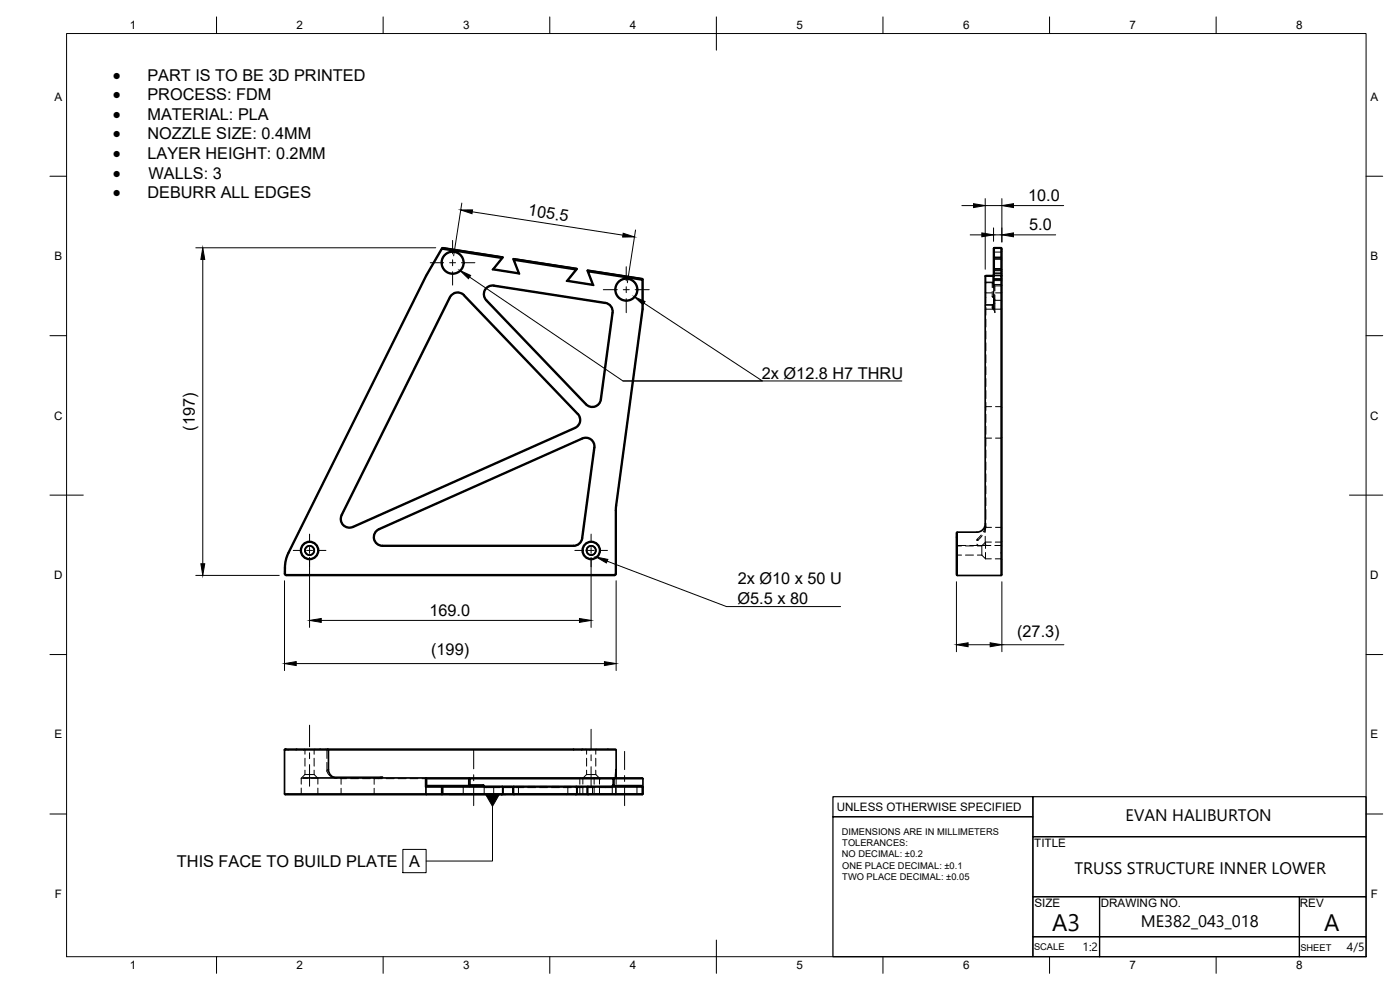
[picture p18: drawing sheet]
<svg xmlns="http://www.w3.org/2000/svg" width="420mm" height="297mm" viewBox="0 0 420 297" stroke-linecap="round" stroke-linejoin="round" font-family="sans-serif">
<defs><g id="words">
<g font-size="7.1">
<text x="315.7" y="279.3">A3</text>
<text x="397.4" y="279.2">A</text>
</g>
<g font-size="5.2">
<text x="33.8" y="24.2">·</text>
<text x="33.8" y="30.1">·</text>
<text x="33.8" y="35.9">·</text>
<text x="33.8" y="41.8">·</text>
<text x="33.8" y="47.7">·</text>
<text x="33.8" y="53.6">·</text>
<text x="33.8" y="59.5">·</text>
</g>
<g font-size="5">
<text x="337.8" y="246.4">EVAN HALIBURTON</text>
<text x="322.5" y="262.2">TRUSS STRUCTURE INNER LOWER</text>
<text x="342.4" y="278.3">ME382_043_018</text>
</g>
<g font-size="4.9">
<text x="44.2" y="24.2">PART IS TO BE 3D PRINTED</text>
<text x="44.2" y="30.1">PROCESS: FDM</text>
<text x="44.3" y="35.9">MATERIAL: PLA</text>
<text x="44.3" y="41.8">NOZZLE SIZE: 0.4MM</text>
<text x="44.3" y="47.7">LAYER HEIGHT: 0.2MM</text>
<text x="44.6" y="53.6">WALLS: 3</text>
<text x="44.2" y="59.5">DEBURR ALL EDGES</text>
<text x="158.3" y="64.7" transform="rotate(9 158.3 64.7)">105.5</text>
<text x="308.5" y="60.2">10.0</text>
<text x="308.9" y="69">5.0</text>
<text x="228.7" y="113.6">2x Ø12.8 H7 THRU</text>
<text x="58.4" y="129.3" transform="rotate(-90 58.4 129.3)">(197)</text>
<text x="221.4" y="175.4">2x Ø10 x 50 U</text>
<text x="128.9" y="184.7">169.0</text>
<text x="221.3" y="181.3">Ø5.5 x 80</text>
<text x="305.3" y="191">(27.3)</text>
<text x="129.4" y="196.7">(199)</text>
<text x="53.1" y="260.1">THIS FACE TO BUILD PLATE</text>
<text x="122.8" y="260.1">A</text>
</g>
<g font-size="3.6">
<text x="324.9" y="285.4">1:2</text>
<text x="404.2" y="285.4">4/5</text>
</g>
<g font-size="3.5">
<text x="39" y="8.8">1</text>
<text x="89" y="8.8">2</text>
<text x="139" y="8.8">3</text>
<text x="189" y="8.8">4</text>
<text x="239" y="8.8">5</text>
<text x="289" y="8.8">6</text>
<text x="339" y="8.8">7</text>
<text x="389" y="8.8">8</text>
<text x="16.3" y="30.2">A</text>
<text x="411.3" y="30.2">A</text>
<text x="16.3" y="78">B</text>
<text x="411.3" y="78">B</text>
<text x="16.2" y="125.9">C</text>
<text x="411.2" y="125.9">C</text>
<text x="16.2" y="173.7">D</text>
<text x="411.2" y="173.7">D</text>
<text x="16.3" y="221.6">E</text>
<text x="411.3" y="221.6">E</text>
<text x="251.1" y="243.3">UNLESS OTHERWISE SPECIFIED</text>
<text x="310.4" y="254">TITLE</text>
<text x="16.4" y="269.4">F</text>
<text x="411.4" y="269.4">F</text>
<text x="310.4" y="272.1">SIZE</text>
<text x="330.4" y="272">DRAWING NO.</text>
<text x="390.1" y="272.1">REV</text>
<text x="39" y="290.8">1</text>
<text x="89" y="290.8">2</text>
<text x="139" y="290.8">3</text>
<text x="189" y="290.8">4</text>
<text x="239" y="290.8">5</text>
<text x="289" y="290.8">6</text>
<text x="339" y="290.8">7</text>
<text x="389" y="290.8">8</text>
</g>
<g font-size="2.8">
<text x="252.6" y="250.5">DIMENSIONS ARE IN MILLIMETERS</text>
<text x="252.6" y="257.3">NO DECIMAL: ±0.2</text>
<text x="252.8" y="253.9">TOLERANCES:</text>
<text x="252.7" y="260.6">ONE PLACE DECIMAL: ±0.1</text>
<text x="252.8" y="264">TWO PLACE DECIMAL: ±0.05</text>
<text x="310.3" y="285.2">SCALE</text>
<text x="390.2" y="285.3">SHEET</text>
</g>
</g></defs>
<!-- layer: Visible -->
<g fill="none" stroke="#000" stroke-width=".51">
<path d="M132.7 74.4v.3M132.8 74.4l18.1 2.7v.2l-2.7 3.4-.4 .2M150.6 77.5l-17.9-2.8-4.7 8-41.4 83.3-.8 2.3-.2 1.9M150.6 77.5l-2.8 3.4 8.1 1.3-1.6-4.2 18.5 2.9-2.8 3.4 8.1 1.3-1.5-4.1 16.1 2.5v8.7l-7.9 59.1M150.6 77.5l.3-.3-18.1-2.8-5 8.2 .2 .1M154.1 77.7l1.5 4.2 .3 .3M154.1 77.6l19 3 .1 .2-2.8 3.4-.4 .1M154.1 77.6v.1M154.3 78l-.2-.3 19 2.9-.3 .3M298.2 74.5v8l-.2 .2M298.4 74.3l-.2 .2h.2v8.1M300.5 74.5l-2.1-.2 2.1 .1v8.2l.2 .1"/>
<path d="M300.5 74.4l.2 98.1-.2 .2v-90.1h-2.1v.2M127.8 82.6l-41.3 83.3M134.9 89.2l-32.5 65.3M139.1 88.7l34.2 35.6a2.51 2.51 0 0 1-.8 4l-66.6 29.7a2.51 2.51 0 0 1-2.8-.5 2.51 2.51 0 0 1-.5-2.9l32.5-65.3M139.2 88.6a2.51 2.51 0 0 0-4.1 .6M139.3 88.5l34.2 35.6M139.3 88.5a2.7 2.7 0 0 0-4.4 .7M145.9 90.2l29.9 31.2a2.7 2.7 0 0 0 2.8 .7 2.7 2.7 0 0 0 1.8-2.2l3.5-26.1M145.9 90.1a2.7 2.7 0 0 1-.5-3.1 2.7 2.7 0 0 1 2.8-1.4l33.5 5.2a2.68 2.68 0 0 1 2.2 3M148.2 80.7l7.4 1.2M148.2 85.8l33.4 5.2M148.2 85.8a2.51 2.51 0 0 0-2.6 1.3 2.51 2.51 0 0 0 .4 2.9l29.9 31.2a2.51 2.51 0 0 0 2.6 .7 2.51 2.51 0 0 0 1.7-2.1l3.5-26a2.47 2.47 0 0 0-2.1-2.8"/>
<path d="M170.4 84.2l7.4 1.2 .3 .2M176.3 81.2l1.5 4.2M176.3 81.1l16.5 2.6M176.6 81.5l-.3-.4 16.6 2.6M192.7 84l.2-.3 .1 9.1-.3-.1M193 92.8l-8.1 60.3M295.7 82.9v74.3a2.51 2.51 0 0 1-2.5 2.5h-5.9M295.7 82.8v.1M295.7 82.8h2.7h-2.5M295.7 82.8h.2M172.6 128.5l-66.6 29.7M173.5 124.1a2.7 2.7 0 0 1-.9 4.4"/>
<path d="M174.7 131.5a2.7 2.7 0 0 1 3.8 2.8l-3.7 27.2-.7 1.5a2.7 2.7 0 0 1-2 .9h-57.3a2.7 2.7 0 0 1-2.6-2.2 2.7 2.7 0 0 1 1.5-3l61-27.2M174.8 131.7l-61 27.2M174.8 131.6a2.49 2.49 0 0 1 3.5 2.7l-3.7 27.2a2.51 2.51 0 0 1-2.5 2.2h-57.3a2.51 2.51 0 0 1-2.5-2 2.51 2.51 0 0 1 1.5-2.8M102.5 154.5a2.7 2.7 0 0 0 .4 3.1 2.7 2.7 0 0 0 3.1 .6M184.7 153.1v19.1M184.8 151.7l-.1 1.4M184.9 153.1v19.1M287 159.9l.3-.2v13l-.3-.2zM85.4 170.2v2M85.4 172.1l.5 .6 98.5-.1 .5-.5M85.6 172.1l.3 .4h98.5l.3-.4M85.6 170.2v2"/>
<path d="M86.5 165.9l-.9 2.4-.2 1.9M287.3 172.7h13.2M85.4 225v13.2l.2 .2h65M85.4 225h.1M85.4 225h13.2M85.6 224.8h.1M85.6 224.8l-.2 .2M85.6 224.8h12.8M91 233.4h37M98.4 224.8h86.3l.2 .2h-86.3M98.4 224.8l.2 .2M98.6 225v5.9a2.51 2.51 0 0 0 2.5 2.5"/>
<path d="M100.1 233.2h14.7l-1 .2M127.7 236.1l.1 2.1h-42.4M127.8 233.5l.2 .1v2.3l-.3 .2zM127.8 236.1h4.8l.2-.2 .1 .2h18v2.1M127.9 233.4l-.1 .1M128 233.4h64.7l.3 .2M128 238.4l-.2-.2 23.1 .1-.3 .1M128 233.6h12.7v2.1h.2M132.6 238.2v-2.1h.3l-.1 2.2M132.7 238.3v.1M132.9 238.2h21.1M140.7 235.7h-12.5l-.2 .2"/>
<path d="M140.8 233.4l.2 .2h-.3zM141 235.5h4l.2 .4h-3.8zM141 235.5v-1.9h43v1.9M141.4 235.9l-.5-.2 .1 .2M145.1 235.5l.1 .4M145.1 235.6l.3 .3M150.9 238.2v-2.1l-.2-.2 .2 .2h3.1l.2-.2-.1 .2h19v2.1M154 238.2l.1-2.1v2.2M154 238.2l.1 .1M154.1 238.2h19.1M154.3 238.4l-.2-.1h19l-.3 .1M172.9 235.9l.3 .2z"/>
<path d="M173.2 236.1h3v2.1M173.2 238.2h3M173.2 236.1v2.1M176.2 238.2l.1 .1M176.4 238.2h16.4M183.8 235.9h-.1M183.9 235.5l-.1 .4zM184.1 235.6l-.2 .3M184.2 233.4l.1 .2h-.3zM184.3 235.7h8.3l.2 .4h-16.4l.1-.2-.3 .2 .1 2.2M184.9 225v6.2M184.9 231.2v2.2"/>
<path d="M184.9 231.2v-.3l-.2 2.5M184.9 230.9h.1M192.8 238.3v-2.2h.2v2.1l-.3 .2h-42.1M192.9 238.3h-16.6l.3 .1M193 233.6h-8.7v2.1l-.4 .2M193 233.6v2.5l-.3-.2h-64.6l.1-.2"/>
<circle cx="135.8" cy="78.8" r="3.4"/>
<circle cx="135.8" cy="78.8" r="3.2"/>
<circle cx="188" cy="86.9" r="3.4"/>
<circle cx="188" cy="86.9" r="3.2"/>
<circle cx="92.9" cy="165.2" r="2.7"/>
<circle cx="92.9" cy="165.2" r="1.41"/>
<circle cx="92.9" cy="165.2" r="2.51"/>
<circle cx="177.4" cy="165.2" r="2.7"/>
<circle cx="177.4" cy="165.2" r="1.37"/>
<circle cx="177.4" cy="165.2" r="1.41"/>
<circle cx="177.4" cy="165.2" r="2.51"/>
</g>
<!-- layer: Hidden -->
<g fill="none" stroke="#000" stroke-width=".3">
<path d="M298.2 75.4l.2 .2h2.1l.2-.2M300.5 74.5l.2 3M300.5 77.7l-2.1-.1-.2 .2 2.3-.1M300.5 77.2l-2.1-.1-.2 .2 2.3-.1M300.7 78l-.2-.3 .2 3.2M295.7 87.7l.2 .2M295.9 87.9v3.1M295.9 84.7l-.2 .2zM295.9 82.7v2h2M295.9 92.2v2.4M295.9 95.7v2.4M295.9 99.3v2.4"/>
<path d="M295.9 87.9h1.7M297.8 89l.3-.1 .1 .1zM297.8 86.3v-1.5l.3 .2v1.4M297.8 92.4h.3l.1 .2zM297.8 92.4v-.8l.3 .1v.7M297.8 84.8h-1.9v3.1M297.8 91.6h-2.1l.2-.2h2.1l.1 .3M297.8 87.5v1.5M297.9 89.1l.7 .9M298 92.7l.4 .1h-2.5l-.2 .1M298 82.7h.1M298.1 85l-.2-.3 .3-.2v1.6"/>
<path d="M298.1 87.6v1.3M298.1 92.4h.1M298.2 84.3l.2-.1v1.2h2.1l.2 .2-.2 .2-2.3-.2M298.2 82.7h-.2v2M298.2 88.8v3.7l-.2 .2v-1.3M298.2 82.2l.2-.2h2.1l.2 .2M298.2 88.8l-.1 .1M298.2 82.5v2M298.2 87.3v1.5M298.2 82.2l.2-.3h2.1l.2 .3M298.2 91.2l-.3 .3M298.2 83.5l.2 .2h2.1l.2-.2"/>
<path d="M298.2 85.6v7M298.2 85.6l.2-.2v1.7M298.4 88.3v1.8M298.4 90.1v2.7l2.3-.1M298.4 82.6v1.6l2.3 .1M298.4 90.1h2.1l.2 .2M298.4 80.7h2.1M298.4 80.7l-.2 .2M298.4 90.1l-.2 .2M298.6 90v3.8l-.7-1.2M298.6 85.8v1.5M298.6 88.5v1.5"/>
<path d="M300.5 80.7l.2 .2M300.5 83.7l-2.1-.1-.2 .2 2.3-.1 .2 .3M300.5 81.1h-2.1l-.2 .2 2.3-.1M300.5 80.6h-2.1l-.2 .1 .2 .1M300.5 80.7v.1M300.7 81.5l-.2-.4v2.6M300.7 87.7l-.2 .2h-1.7M295.9 102.9v2.4M295.9 106.5v2.3M295.9 110v2.4M295.9 113.6v2.4M295.9 117.2v2.4"/>
<path d="M295.7 131.3l.2 .2M295.9 120.7v2.4M295.9 124.3v2.4M295.9 127.9v2.4M295.9 131.5v2.3M295.9 135v2.4M295.9 138.6v2.4M295.9 131.5h1.7M297.6 122h-1.7l-.2 .2M298.8 122h1.7l.2 .2M300.7 131.3l-.2 .2h-1.7M295.7 157.2v2.5"/>
<path d="M295.7 157.7l-.6 1.9M295.9 157.8l-.5 1.9M295.9 152.9v2.9M295.9 157v1.2M295.9 142.2v2.4M295.9 145.8v2.3M295.9 149.3v2.4M295.9 158.2h1.7M295.9 158.2l-.2 .2M298.8 158.2h1.7l.2 .2M287 163.6l.3 .2h1.3M288.6 166.5h-1.3l-.3 .2"/>
<path d="M289.8 166.5h2.3M289.8 163.8h2.3M289.8 163.7h-2.5l-.3 .2M291 163.7h2.6M293.2 163.3l.4 .4M293.2 161.8v.4l.3-.1M293.3 166.5h1.4M293.3 163.8h1.4M293.6 163.7h1.9M294.5 160.5l-1.3 1.3 .3 .3M294.7 163.8v2.8M294.7 166.6l1.1 1.1"/>
<path d="M294.8 160.7l-1.3 1.4M295.5 163.7h1.9M295.7 163.5l-.2 .2M295.7 160.9v2.6M295.8 162.7v1.9M295.8 165.8v1.9M295.8 162.7l-1.1 1.1M295.8 167.7h1.7M295.8 162.7h1.7M295.9 163.3l-.2 .2M298.6 163.7h1.9l.2 .2M298.7 167.7h1.8l.2 .2"/>
<path d="M300.7 162.5l-.2 .2h-1.8M90.4 233.5h1.9M90.4 233.5v1.8M90.4 236.5v1.7l-.2 .2M91.3 224.8l.2 .2v1.3M91.5 232.4h2.8M91.5 232.4l-1.1 1.1M91.5 227.5v2.4M91.5 231.1v1.3M93.5 233.5h1.9M94.3 227.5v2.4M94.3 231.1v1.3"/>
<path d="M94.3 232.4l1.1 1.1M94.5 224.8l-.2 .2v1.3M95.4 233.5v1.8M95.4 236.5v1.7l.2 .2M97.8 224.8l.3 .2v2.6M98.1 231.3l.7 1.2 1 .7M98.1 228.8v2.5M98.3 230.9l-.2 .4M99.8 233.2l1.1 .2M99.8 233.2h.3M102.2 233.4l.2 .2M102.4 233.6h1.6"/>
<path d="M102.4 236.5v1.7l-.2 .2M102.4 233.6v1.7M105.2 233.6h2.4M108.8 233.6h2.3M112.1 233.4l.2 .2M112.3 233.6v1.7M112.3 236.5v1.7l-.2 .2M112.4 233.6h2.3M113.4 233.4v.2l.4-.2M115.9 233.6h2.4M119.5 233.6h2.4M123.1 233.6h2.3"/>
<path d="M126.6 233.6h1.4M132.4 235.9l.2 .2v2.1l-.2 .2M132.6 238.2h.3M139.2 235.9l-.2 .2v2.1l.2 .2M145.1 235.9l.1 .1M145.2 236h4.9M145.2 236l.1 2.2-.2 .2M145.2 235.9h.1M145.3 236.3h4.7M145.4 235.9l.6 .4M147.8 235.9l.4 .2v2.1l-.4 .2M150.9 238.2h.1"/>
<path d="M151.2 236.3h2.4M151.2 236h2.4M154 238.2h.1M154.8 236.3h2.4M154.8 236h2.4M155.9 235.9l-.3 .2v2.1l.3 .2M158.4 236.3h2.3M158.4 236h2.4M161.9 236.3h2.4M162 236h2.3M165.5 236.3h2.4M165.5 236h2.4"/>
<path d="M169.1 236.3h2.4M169.1 236h2.4M170 235.9l.4 .2v2.1l-.4 .2M172.7 236.3h2.3M172.7 236h2.3M173.1 238.2h.1M174 236.5v1.7l.2 .2M174.2 233.4l-.2 .2v1.7M174.9 233.5h1.9M174.9 233.5v1.8M174.9 236.5v1.7l-.2 .2M175.8 224.8l.2 .2v1.3"/>
<path d="M176 232.4h2.8M176 232.4l-1.1 1.1M176 227.5v2.4M176 231.1v1.3M176.2 238.2h.2M176.2 236.3h2.4M176.3 236h2.3M178 233.5h1.9M178.1 235.9l-.3 .2v2.1l.3 .2M178.3 236.5v1.7l.2 .2M178.5 233.4l-.2 .1v1.8M178.8 227.5v2.4"/>
<path d="M178.8 231.1v1.3M178.8 232.4l1.1 1.1M179 224.8l-.2 .2v1.3M179.8 236.3h3.9M179.8 236h3.9M179.9 233.5v1.8M179.9 236.5v1.7l.2 .2M183.7 236.3v1.9l.3 .2M183.8 236.3h-.1M183.9 235.6l-.2 .7M183.9 235.5l-.1 .4M184.6 235.9l.2 .2v2.1l-.2 .2"/>
<path d="M184.7 233.4l.2 .2M184.9 233.4v.2M184.9 233.6v1.7M184.9 236.5v1.7l-.2 .2M191.3 235.9l-.1 .2v2.1l.1 .2M192.8 238.2h.2"/>
</g>
<!-- layer: Visible -->
<g fill="#000">
<circle cx="85.4" cy="225" r=".25"/>
<circle cx="85.6" cy="224.8" r=".25"/>
</g>
<!-- layer: BORDER -->
<g fill="none" stroke="#000" stroke-width=".3">
<path d="M20 10.1h390v276.9h-390zM65 5.1v5M115 5.1v5M165 5.1v5M215 5.1v10M265 5.1v5M315 5.1v5M365 5.1v5M15 52.9h5M410 52.9h5M15 100.7h5M410 100.7h5"/>
<path d="M15 148.6h10M405 148.6h10M15 196.4h5M410 196.4h5M15 244.2h5M410 244.2h5M65 287v5M115 287v5M165 287v5M215 282.1v9.9M265 287v5M315 287v5"/>
<path d="M365 287v5"/>
</g>
<!-- layer: TITLEBLOCK -->
<path d="M250 239h60v6.1h-60zM310 239h100v12h-100zM250 245.1h60v41.9h-60zM310 251h100v18.1h-100zM310 269.1h20v12h-20zM330 269.1h60v12h-60zM390 269.1h20v12h-20zM310 281.1h20v5.9h-20zM330 281.1h60v5.9h-60zM390 281.1h20v5.9h-20z" fill="none" stroke="#000" stroke-width=".36"/>
<!-- layer: Smart Centers -->
<g fill="none" stroke="#000" stroke-width=".3">
<path d="M129.1 78.8h4M134.9 78.8h1.8M135.8 72.1v4.1M135.8 77.9v1.8M138.5 78.8h4M135.8 81.5v4M181.1 86.9h4.2M187 86.9h1.8M187.9 80v4.3M187.9 86v1.8M187.9 89.6v4.2M190.6 86.9h4.2"/>
<path d="M88 165.1h2.2M92 165.1h1.8M92.9 160.3v2.2M92.9 164.3v1.7M92.9 167.8v2.3M95.6 165.1h2.2M172.5 165.1h2.2M176.5 165.1h1.8M177.4 160.3v2.2M177.4 164.3v1.7M177.4 167.8v2.3M180.1 165.1h2.2"/>
<path d="M92.9 217.6v6.5M177.4 218.8v5.9M92.9 225.9v1.7M92.9 229.4v6.5M142.2 225v5.7M142.2 232.5v1.8M142.2 236v5.7M177.4 226.5v1.7M177.4 230v5.9M187.5 225.5v5.4M187.5 232.7v1.8M187.5 236.3v5.4"/>
</g>
<!-- layer: Leaders -->
<path d="M138 81.2l3.2 1.4-.6 1zM190.4 89l3.2 1.5-.6 .9z" fill="#000" stroke="#000" stroke-width=".3"/>
<path d="M140.9 83.1l46.1 31.2h83.7M193.3 91l35.5 23.3h-41.8" fill="none" stroke="#000" stroke-width=".3"/>
<!-- layer: FD_Dimensions -->
<g fill="none" stroke="#000" stroke-width=".3">
<path d="M295.7 59.6v21.2M300.7 59.6v13M58.8 74.3h72M60.9 77.8v91.3M138.6 60.9l-2.5 15.9M141.7 63.5l45.2 7.1M190.7 69l-2.4 15.8M288.7 61.7h3.5M291.2 70.5h3.5M295.7 61.7h5M298.2 68.4v4M298.2 70.5h2.5"/>
<path d="M304.2 61.7h15M304.2 70.5h12.6M58.8 172.6h25M85.4 174.3v26.9M92.9 167.2v21M177.4 167.2v21M184.9 174.3v26.9M287 174.5v21M300.7 174.5v21M88.9 199.1h92.5M96.4 186.1h77.5M290.5 193.4h6.7"/>
<path d="M300.7 193.4h18.6"/>
</g>
<g fill="#000" stroke="#000" stroke-width=".3">
<path d="M60.9 74.3l.5 3.5h-1.1zM138.3 63h3.5l-.2 1.1zM187 70l3.4 1.1h-3.5zM292.2 61.1l3.5 .6-3.5 .6zM294.7 69.9l3.5 .6-3.5 .5zM300.7 61.7l3.5-.6v1.2zM300.7 70.5l3.5-.6v1.1zM60.3 169.1h1.1l-.5 3.5zM85.4 199.1l3.5-.6v1.2zM92.9 186.1l3.5-.5v1.1zM173.9 185.6l3.5 .5-3.5 .6zM181.4 198.5l3.5 .6-3.5 .6z"/>
<path d="M287 193.4l3.5-.5v1.1zM297.2 192.9l3.5 .5-3.5 .6z"/>
</g>
<!-- layer: Hole Notes -->
<path d="M178.9 167.1l3.5 .7-.4 1.1z" fill="#000" stroke="#000" stroke-width=".3"/>
<path d="M182.2 168.4l35.8 13.6h34.3" fill="none" stroke="#000" stroke-width=".3"/>
<path d="M134.8 238.4h17.1M120.9 254.9h7v6.9h-7zM147.8 241.9v16.4h-19.9" fill="none" stroke="#000" stroke-width=".3"/>
<path d="M145.8 238.4h4l-2 3.5z" fill="#000" stroke="#000" stroke-width=".3"/>
<use href="#words"/>
</svg>
